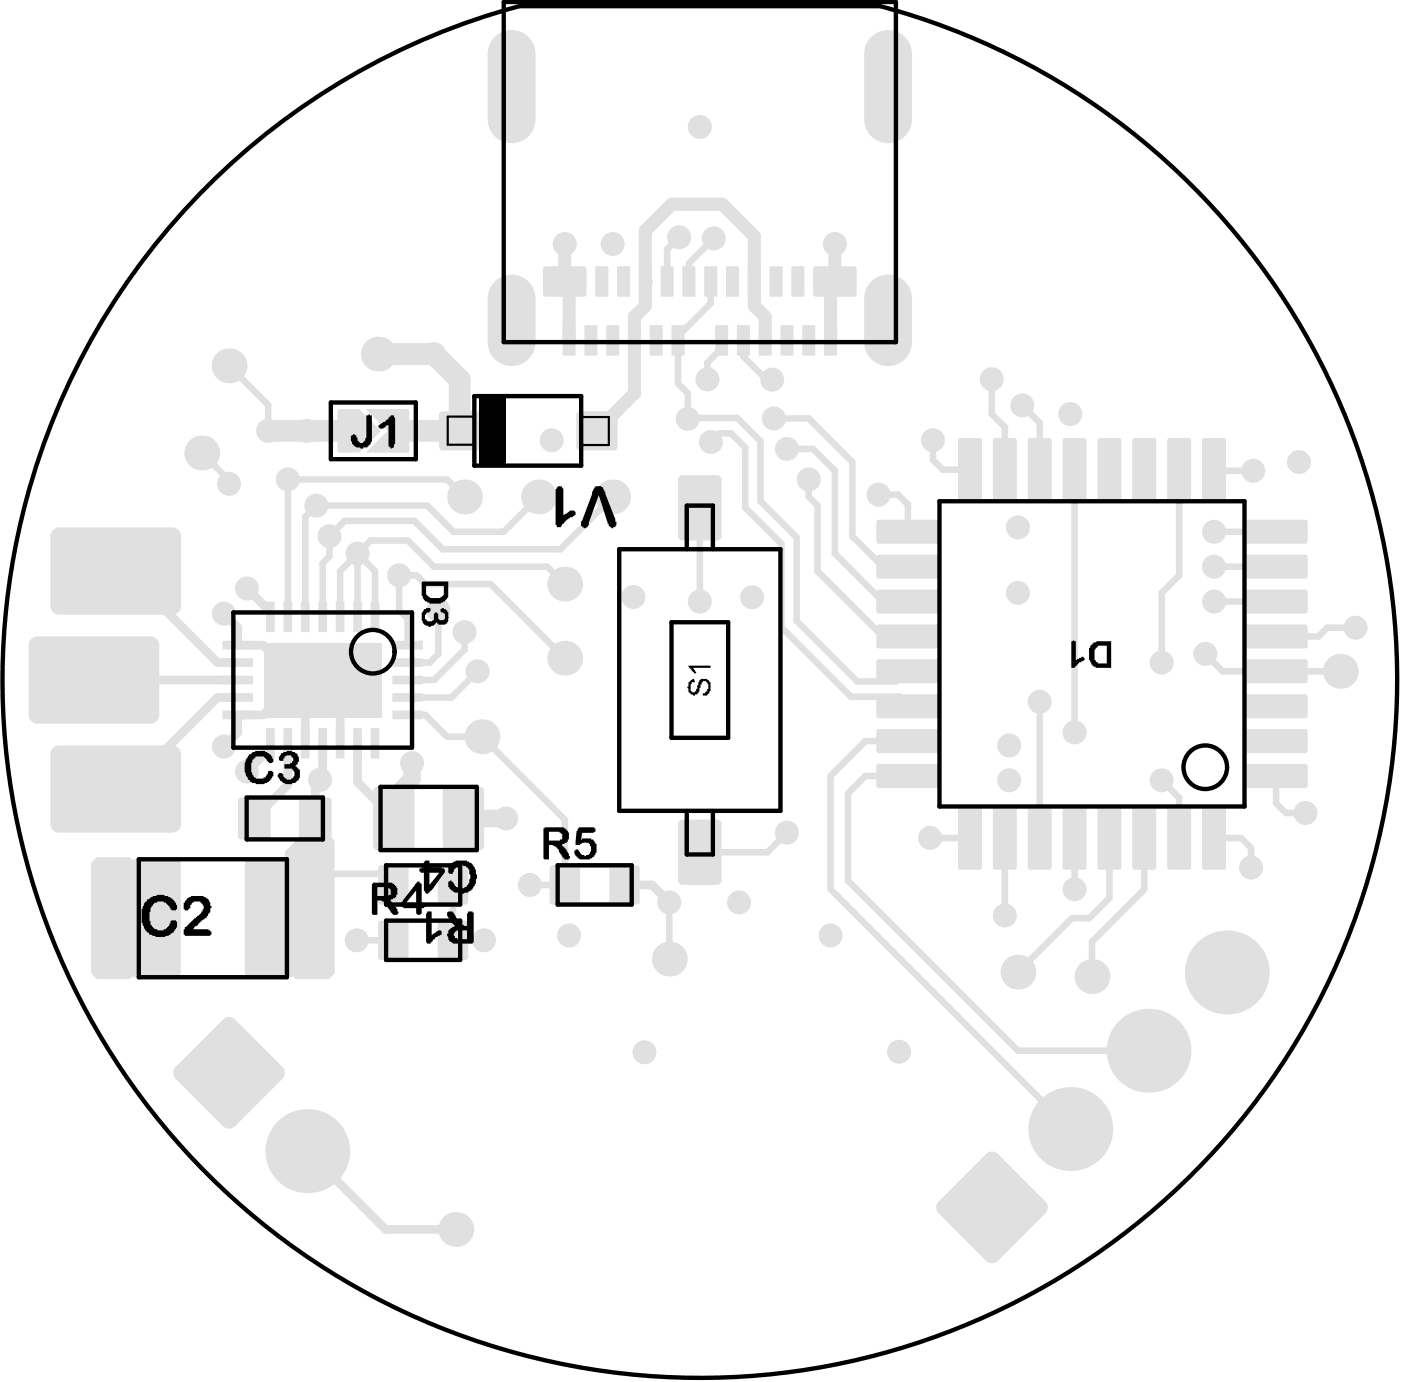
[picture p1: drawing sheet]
<svg xmlns="http://www.w3.org/2000/svg" width="107mm" height="105mm" viewBox="0 0 107 105" stroke-linecap="round" stroke-linejoin="round" font-family="sans-serif">
<circle cx="53.4" cy="51.9" r="53.2" fill="none" stroke="#000" stroke-width=".33"/>
<g fill="#e0e0e0">
<path d="M23 63.7h2.1l.4 .5v10.1l-.4 .4h-2.5l-.9-.8v-8.9z"/>
<path d="M7.4 65.4h2.5l.9 .9v7.6l-.9 .8h-2.5l-.4-.5v-8.3z"/>
</g>
<g fill="none" stroke="#e0e0e0" stroke-width=".5">
<path d="M51.8 18.1l-.9 .9v2.5M54.5 18.2l-1.9 1.9v1.4M15.4 34.6l2.1 2.1v.2M17.5 27.9l3 3v2M35.4 37.9l-1.3-1.3h-12.1v10.5M41.1 37.9l-2.7 2.7h-3.8l-2-2h-8.5l-.8 .8v7.7M46.7 37.9l-3.9 4h-9l-2.2-2.1h-5.3l-1.2 1.1v1.6l-.5 .5v4.1M53.4 38.8v7.1M54.2 21.5v1.7l-2.5 2.4v3.7l.8 .7v2v-.1h3.8l1.7 1.8v4.6l2.8 2.7v6.4l4.6 4.6h3l.9-.9M54.2 33.7l.7-.6h.9l1.1 1.1v4.5l2.7 2.8v6.4l5.3 5.3h3.8l.6 .6M55.1 26v.6l-1.1 1.1v1.3M56.7 26v1.2l1.8 1.8h.4"/>
<path d="M59 31.9h2.7l3.3 3.4v5.6l2.4 2.4h1.9M60 34.3h2l1.7 1.6v6.4l3.7 3.6h1.9M61.7 36.6v1.3l.7 .7v5l5 5h1.9M67 37.8h1.5l.8 .7v2.1M71.2 33.6v1.5l.7 .7h2.1M75.7 28.9v2.7l1 1v3.2M78 30.9l1.3 1.4v3.5M82 35.8v20.1M90 35.8v8.1l-1.4 1.3v5.4M92.6 35.8l.1 .1h2.9M24.6 59.3l-.2 .2M27.3 47.1v-4.8l1.3 1.3v3.5"/>
<path d="M31.1 49.2v-2l-.6-.6v-2.7h1.3l.7 .7h4.9l5.7 5.6M31.1 54.6h1.4l1.6 1.6h2.7l6.3 6.4v4.9h-2.7M33.4 46.6v3.3l-.6 .7h-1.7M35.4 48.2v1.4l-2.3 2.3h-2M36.4 51.2l-2 2h-3.3M43.1 44.6l-1.3-1.3h-8.7l-2-2h-2.8l-2.3 2.3v3.5M69.3 59.2h-3.3l-1.3 1.4v6.6l13 13h9.9M69.3 56.6h-3.3l-2.6 2.6v8.7l18.3 18.3M79.3 53.6v10.4M88.6 59.6l1.4 1.3v3.1M92 49.9l1.3 1.3h9M92.6 43.3h4.8"/>
<path d="M92.6 40.6h4.8M92.6 45.9h4.8M97.4 59.2v2.1l.7 .8h1.5M103.4 47.9h-2.1l-.7 .7h-3.2M24.3 66.7h4.9l.8 .8M27.2 71.8h2.8M34.6 67.5v4.3h2.3M51.1 68.9v4.3M60 63.6l-1.5 1.4h-5.1M71 63.9v.1M71 64h3M76.7 64v5.9"/>
<path d="M82 64v3.9M84.6 64v4.5l-1.5 1.6h-1.3l-4.1 4.1M87.3 64v3.9l-4 4v2.6M92.6 64h2.1l.8 .7v1.5"/>
</g>
<path d="M18.1 49.2h2l2.6 2.7M22.7 51.9l-2.6 2.7h-2M22.7 51.9h1.9M24.4 59.5l-.3 .4M24.6 56.7v2.6M24.6 51.9l1.4 1.3v3.5M24.6 51.9l-1.3 1.3v3.5M47.7 67.5h2l1.4 1.4M23.4 87.9l6 5.9h5.4" fill="none" stroke="#e0e0e0" stroke-width=".67"/>
<path d="M43.1 18.6v2.9l.3 .3v4.2M63.7 18.6v2.9l-.3 .3v4.2M49.2 21.5v-3.9l2.1-2h3.8l2.5 2.4v3.5" fill="none" stroke="#e0e0e0" stroke-width="1"/>
<path d="M28.9 27h4.2l2 2v3.9" fill="none" stroke="#e0e0e0" stroke-width="1.7"/>
<circle cx="49.2" cy="21.5" r=".5" fill="#e0e0e0"/>
<path d="M49.2 21.5v1.8l-.8 .9v5.8l-2.9 2.9M57.6 21.5v1.8l.8 .9v1.8" fill="none" stroke="#e0e0e0" stroke-width="1"/>
<path d="M20.5 32.9h6.9M30.9 32.9h4.2" fill="none" stroke="#e0e0e0" stroke-width="1.7"/>
<path d="M31.4 58.2v1.2l-1.4 1.4v1.7M35.4 62.5h3.2" fill="none" stroke="#e0e0e0" stroke-width="1.3"/>
<path d="M18.8 44.9l1.8 1.8v.4M20.6 56.7v.4l-1.8 1.8M22 56.7v3.2l-2.6 2.6M24.1 59.9v2.6M24.4 59.5h.1M27.3 56.7v3l2.7 2.8" fill="none" stroke="#e0e0e0" stroke-width=".67"/>
<circle cx="7.2" cy="51.9" r=".33" fill="#e0e0e0"/>
<path d="M7.2 51.9h10.9M8.8 43.6h.8l7 7h1.5M17.1 46.8l1 1.1v1.3M18.1 53.2h-1.5l-7 7h-.8M18.1 54.6v1.3l-1 1.1" fill="none" stroke="#e0e0e0" stroke-width=".67"/>
<g fill="#e0e0e0">
<path d="M21.5 81.4a.64 .64 0 0 1 0 .9l-.4-.4z"/>
<path d="M17 77.8a.64 .64 0 0 1 .9 0l-.4 .5z"/>
<path d="M13.4 81.4l.5 .5-.5 .4a.64 .64 0 0 1 0-.9z"/>
<path d="M17.5 85.5l.4 .5a.64 .64 0 0 1-.9 0z"/>
<circle cx="103.4" cy="47.9" r=".92"/>
<circle cx="92" cy="49.9" r=".92"/>
<circle cx="75.7" cy="28.9" r=".92"/>
<circle cx="78" cy="30.9" r=".91"/>
<circle cx="30.5" cy="43.9" r=".91"/>
<circle cx="81.7" cy="31.6" r=".91"/>
<circle cx="77.7" cy="40.3" r=".92"/>
<circle cx="77.7" cy="45.2" r=".92"/>
<circle cx="88.6" cy="50.6" r=".92"/>
<circle cx="24.1" cy="38.6" r=".92"/>
<circle cx="25.1" cy="40.9" r=".91"/>
<circle cx="22" cy="36.6" r=".92"/>
<circle cx="53.4" cy="45.9" r=".92"/>
<circle cx="57.4" cy="45.6" r=".92"/>
<circle cx="56.4" cy="68.9" r=".92"/>
<circle cx="60" cy="63.6" r=".92"/>
<circle cx="77" cy="56.9" r=".92"/>
<circle cx="51.1" cy="68.9" r=".91"/>
<circle cx="88.6" cy="59.6" r=".92"/>
<circle cx="76.7" cy="69.9" r=".92"/>
<circle cx="82" cy="67.9" r=".92"/>
<circle cx="71" cy="63.9" r=".92"/>
<circle cx="82" cy="55.9" r=".92"/>
<circle cx="79.3" cy="53.6" r=".92"/>
<circle cx="48.3" cy="45.6" r=".91"/>
<circle cx="36.4" cy="51.2" r=".92"/>
<circle cx="35.4" cy="48.2" r=".92"/>
<circle cx="33.4" cy="46.6" r=".91"/>
<circle cx="95.6" cy="35.9" r=".91"/>
<circle cx="36.9" cy="71.8" r=".91"/>
<circle cx="61.7" cy="36.6" r=".92"/>
<circle cx="60" cy="34.3" r=".91"/>
<circle cx="59" cy="31.9" r=".91"/>
<circle cx="40.4" cy="67.5" r=".91"/>
<circle cx="27.3" cy="42.3" r=".92"/>
<circle cx="42.1" cy="33.6" r=".92"/>
<circle cx="46.7" cy="18.6" r=".91"/>
<circle cx="95.4" cy="66.2" r=".92"/>
<circle cx="99.6" cy="62.1" r=".92"/>
<circle cx="92.6" cy="40.6" r=".92"/>
<circle cx="92.6" cy="43.3" r=".92"/>
<circle cx="92.6" cy="45.9" r=".92"/>
<circle cx="71.2" cy="33.6" r=".91"/>
<circle cx="67" cy="37.8" r=".92"/>
<circle cx="99.1" cy="35.3" r=".91"/>
<circle cx="17.5" cy="36.9" r=".92"/>
<circle cx="54" cy="29" r=".92"/>
<circle cx="52.5" cy="32" r=".91"/>
<circle cx="54.2" cy="33.7" r=".91"/>
<circle cx="54.5" cy="18.2" r=".91"/>
<circle cx="53.4" cy="9.7" r=".91"/>
<circle cx="58.9" cy="29" r=".92"/>
<circle cx="51.8" cy="18.1" r=".91"/>
<circle cx="68.6" cy="80.3" r=".91"/>
<circle cx="49.2" cy="80.3" r=".91"/>
<circle cx="63.4" cy="71.4" r=".91"/>
<circle cx="43.4" cy="71.4" r=".91"/>
<circle cx="33.1" cy="27" r=".91"/>
<circle cx="27.2" cy="71.8" r=".91"/>
<circle cx="77" cy="59.6" r=".91"/>
<circle cx="24.3" cy="73.5" r=".91"/>
<circle cx="24.3" cy="70.1" r=".91"/>
<circle cx="24.3" cy="66.7" r=".91"/>
<circle cx="8.2" cy="73.5" r=".91"/>
<circle cx="8.2" cy="70.1" r=".91"/>
<circle cx="8.2" cy="66.7" r=".91"/>
<circle cx="63.7" cy="18.6" r=".91"/>
<circle cx="43.1" cy="18.6" r=".92"/>
<circle cx="38.6" cy="62.5" r=".91"/>
<circle cx="31.4" cy="58.2" r=".91"/>
<circle cx="20.5" cy="32.9" r=".91"/>
<circle cx="23.4" cy="32.9" r=".91"/>
<circle cx="18.8" cy="44.9" r=".91"/>
<circle cx="18.8" cy="58.9" r=".92"/>
<circle cx="24.4" cy="59.5" r=".91"/>
<circle cx="17.1" cy="57" r=".91"/>
<circle cx="17.1" cy="46.8" r=".91"/>
<circle cx="23.4" cy="87.9" r="3.2"/>
<circle cx="93.6" cy="74.2" r="3.2"/>
</g>
<path d="M17 77.8h.9l3.6 3.6v.9l-3.6 3.7h-.9l-3.6-3.7v-.9z" fill-rule="evenodd" fill="#e0e0e0"/>
<path d="M39 4.1v5M67.8 4.1v5M39 22.8v3.3M67.8 22.8v3.3" fill="none" stroke="#e0e0e0" stroke-width="3.7"/>
<g fill="#e0e0e0">
<path d="M75.2 88.1a.64 .64 0 0 1 .9 0l-.4 .4z"/>
<path d="M71.6 91.7l.5 .5-.5 .4a.64 .64 0 0 1 0-.9z"/>
<path d="M75.7 95.8l.4 .4a.64 .64 0 0 1-.9 0z"/>
<path d="M79.8 91.7a.64 .64 0 0 1 0 .9l-.5-.4z"/>
<path d="M51.9 36.3h.2v.3h-.4z"/>
<path d="M51.7 40.9h.4v.4l-.2-.1z"/>
<path d="M54.7 40.9h.4a.33 .33 0 0 1-.4 .4z"/>
<path d="M54.7 36.3l.3 .1 .1 .2h-.4z"/>
<path d="M51.9 62.6h.2v.3h-.4z"/>
<path d="M51.7 67.2h.4v.3a.33 .33 0 0 1-.4-.3z"/>
<path d="M54.7 67.2h.4a.33 .33 0 0 1-.4 .3z"/>
<path d="M54.7 62.6h.2l.2 .3h-.4z"/>
<path d="M99.6 60h.2l-.2 .1z"/>
<path d="M99.6 58.3l.2 .2h-.2z"/>
<path d="M95 58.4l.1-.1v.2h-.1z"/>
<path d="M95 60h.1v.1z"/>
<path d="M99.6 57.3h.2l-.2 .2z"/>
<path d="M99.6 55.6l.2 .2h-.2z"/>
<path d="M95 55.7l.1-.1v.2h-.1z"/>
<path d="M95 57.3h.1v.2z"/>
<path d="M99.6 54.6h.2l-.2 .2z"/>
<path d="M99.6 53l.2 .2h-.2z"/>
<path d="M95 53h.1v.2h-.1z"/>
<path d="M95 54.6h.1v.2z"/>
<path d="M99.6 52h.2l-.2 .2z"/>
<path d="M99.6 50.3l.2 .2h-.2z"/>
<path d="M95 50.4l.1-.1v.2h-.1z"/>
<path d="M95 52h.1v.2z"/>
<path d="M99.6 49.3h.2l-.2 .2z"/>
<path d="M99.6 47.7l.2 .1h-.2z"/>
<path d="M95 47.7h.1v.1h-.1z"/>
<path d="M95 49.3h.1v.2z"/>
<path d="M99.6 46.6h.2l-.2 .2z"/>
<path d="M99.6 45l.2 .2h-.2z"/>
<path d="M95 45.1l.1-.1v.2h-.1z"/>
<path d="M95 46.6h.1v.2z"/>
<path d="M99.6 44h.2l-.2 .2z"/>
<path d="M99.6 42.3l.2 .2h-.2z"/>
<path d="M95 42.4l.1-.1v.2h-.1z"/>
<path d="M95 44h.1v.2z"/>
<path d="M99.6 41.3h.2l-.2 .2z"/>
<path d="M99.6 39.7l.2 .2h-.2z"/>
<path d="M95 39.7h.1v.2h-.1z"/>
<path d="M95 41.3h.1v.2z"/>
<path d="M91.7 38.1h.2v.2z"/>
<path d="M93.4 38.1h.1l-.1 .2z"/>
<path d="M93.4 33.4l.1 .2h-.1z"/>
<path d="M91.8 33.5l.1-.1v.2h-.2z"/>
<path d="M89.1 38.1h.1v.2z"/>
<path d="M90.7 38.1h.2l-.2 .2z"/>
<path d="M90.7 33.4l.2 .2h-.2z"/>
<path d="M89.1 33.5l.1-.1v.2h-.1z"/>
<path d="M86.4 38.1h.2v.2z"/>
<path d="M88 38.1h.2l-.2 .2z"/>
<path d="M88 33.4l.2 .2h-.2z"/>
<path d="M86.4 33.5l.2-.1v.2h-.2z"/>
<path d="M83.7 38.1h.2v.2z"/>
<path d="M85.4 38.1h.2l-.2 .2z"/>
<path d="M85.4 33.4l.2 .2h-.2z"/>
<path d="M83.8 33.5l.1-.1v.2h-.2z"/>
<path d="M81.1 38.1h.2v.2z"/>
<path d="M82.7 38.1h.2l-.2 .2z"/>
<path d="M82.7 33.4l.2 .2h-.2z"/>
<path d="M81.1 33.5l.2-.1v.2h-.2z"/>
<path d="M78.4 38.1h.2v.2z"/>
<path d="M80.1 38.1h.1l-.1 .2z"/>
<path d="M80.1 33.4l.1 .2h-.1z"/>
<path d="M78.5 33.5l.1-.1v.2h-.2z"/>
<path d="M75.8 38.1h.1v.2z"/>
<path d="M77.4 38.1h.2l-.2 .2z"/>
<path d="M77.4 33.4l.2 .2h-.2z"/>
<path d="M75.8 33.5l.1-.1v.2h-.1z"/>
<path d="M73.1 38.1h.2v.2z"/>
<path d="M74.7 38.1h.2l-.2 .2z"/>
<path d="M74.7 33.4l.2 .2h-.2z"/>
<path d="M73.1 33.5l.2-.1v.2h-.2z"/>
<path d="M71.5 41.3h.2l-.2 .2z"/>
<path d="M71.5 39.7l.2 .2h-.2z"/>
<path d="M66.9 39.7h.1v.2h-.1z"/>
<path d="M66.9 41.3h.1v.2z"/>
<path d="M71.5 44h.2l-.2 .2z"/>
<path d="M71.5 42.3l.2 .2h-.2z"/>
<path d="M66.9 42.4l.1-.1v.2h-.1z"/>
<path d="M66.9 44h.1v.2z"/>
<path d="M71.5 46.6h.2l-.2 .2z"/>
<path d="M71.5 45l.2 .2h-.2z"/>
<path d="M66.9 45.1l.1-.1v.2h-.1z"/>
<path d="M66.9 46.6h.1v.2z"/>
<path d="M71.5 49.3h.2l-.2 .2z"/>
<path d="M71.5 47.7l.2 .1h-.2z"/>
<path d="M66.9 47.7h.1v.1h-.1z"/>
<path d="M66.9 49.3h.1v.2z"/>
<path d="M71.5 52h.2l-.2 .2z"/>
<path d="M71.5 50.3l.2 .2h-.2z"/>
<path d="M66.9 50.4l.1-.1v.2h-.1z"/>
<path d="M66.9 52h.1v.2z"/>
<path d="M71.5 54.6h.2l-.2 .2z"/>
<path d="M71.5 53l.2 .2h-.2z"/>
<path d="M66.9 53h.1v.2h-.1z"/>
<path d="M66.9 54.6h.1v.2z"/>
<path d="M71.5 57.3h.2l-.2 .2z"/>
<path d="M71.5 55.6l.2 .2h-.2z"/>
<path d="M66.9 55.7l.1-.1v.2h-.1z"/>
<path d="M66.9 57.3h.1v.2z"/>
<path d="M71.5 60h.2l-.2 .1z"/>
<path d="M71.5 58.3l.2 .2h-.2z"/>
<path d="M66.9 58.4l.1-.1v.2h-.1z"/>
<path d="M66.9 60h.1v.1z"/>
<path d="M73.1 66.2h.2v.2z"/>
<path d="M74.7 66.2h.2l-.2 .2z"/>
<path d="M74.7 61.6l.2 .1h-.2z"/>
<path d="M73.1 61.6h.2v.1h-.2z"/>
<path d="M75.8 66.2h.1v.2z"/>
<path d="M77.4 66.2h.2l-.2 .2z"/>
<path d="M77.4 61.6l.2 .1h-.2z"/>
<path d="M75.8 61.6h.1v.1h-.1z"/>
<path d="M78.4 66.2h.2v.2z"/>
<path d="M80.1 66.2h.1l-.1 .2z"/>
<path d="M80.1 61.6l.1 .1h-.1z"/>
<path d="M78.5 61.6h.1v.1h-.2z"/>
<path d="M81.1 66.2h.2v.2z"/>
<path d="M82.7 66.2h.2l-.2 .2z"/>
<path d="M82.7 61.6l.2 .1h-.2z"/>
<path d="M81.1 61.6h.2v.1h-.2z"/>
<path d="M83.7 66.2h.2v.2z"/>
<path d="M85.4 66.2h.2l-.2 .2z"/>
<path d="M85.4 61.6l.2 .1h-.2z"/>
<path d="M83.8 61.6h.1v.1h-.2z"/>
<path d="M86.4 66.2h.2v.2z"/>
<path d="M88 66.2h.2l-.2 .2z"/>
<path d="M88 61.6l.2 .1h-.2z"/>
<path d="M86.4 61.6h.2v.1h-.2z"/>
<path d="M89.1 66.2h.1v.2z"/>
<path d="M90.7 66.2h.2l-.2 .2z"/>
<path d="M90.7 61.6l.2 .1h-.2z"/>
<path d="M89.1 61.6h.1v.1h-.1z"/>
<path d="M91.7 66.2h.2v.2z"/>
<path d="M93.4 66.2h.1l-.1 .2z"/>
<path d="M93.4 61.6l.1 .1h-.1z"/>
<path d="M91.8 61.6h.1v.1h-.2z"/>
<path d="M33.4 68.8h.2v.2h-.1z"/>
<path d="M35.5 68.8h.2v.2h-.2z"/>
<path d="M35.5 66l.2 .1v.2h-.2z"/>
<path d="M33.5 66.1l.1-.1v.3h-.2z"/>
<path d="M28.8 68.8h.3v.2h-.2z"/>
<path d="M30.9 68.8h.3l-.1 .2h-.2z"/>
<path d="M30.9 66l.2 .1 .1 .2h-.3z"/>
<path d="M28.9 66.1l.2-.1v.3h-.3z"/>
<path d="M30.9 70.3h.2l.1 .2h-.3z"/>
<path d="M28.9 70.3h.2v.2h-.3z"/>
<path d="M28.8 73h.3v.3l-.2-.1z"/>
<path d="M30.9 73h.3l-.1 .2-.2 .1z"/>
<path d="M35.5 70.3h.2v.2h-.2z"/>
<path d="M33.5 70.3h.1v.2h-.2z"/>
<path d="M33.4 73h.2v.3l-.1-.1z"/>
<path d="M35.5 73h.2v.2l-.2 .1z"/>
<path d="M62.9 27h.1v.1z"/>
<path d="M63.8 27h.1l-.1 .1z"/>
<path d="M63.8 24.8l.1 .1h-.1z"/>
<path d="M62.9 24.8h.1v.1h-.1z"/>
<path d="M61.2 27h.1v.1z"/>
<path d="M62.1 27h.1l-.1 .1z"/>
<path d="M62.1 24.8l.1 .1h-.1z"/>
<path d="M61.2 24.8h.1v.1h-.1z"/>
<path d="M59.5 27h.1v.1z"/>
<path d="M60.4 27h.1l-.1 .1z"/>
<path d="M60.4 24.8l.1 .1h-.1z"/>
<path d="M59.6 24.8v.1h-.1z"/>
<path d="M57.9 27h.1v.1z"/>
<path d="M58.8 27h.1l-.1 .1z"/>
<path d="M58.8 24.8l.1 .1h-.1z"/>
<path d="M57.9 24.8h.1v.1h-.1z"/>
<path d="M56.2 27h.1v.1z"/>
<path d="M57.1 27h.1l-.1 .1z"/>
<path d="M57.1 24.8l.1 .1h-.1z"/>
<path d="M56.2 24.8h.1v.1h-.1z"/>
<path d="M54.6 27h.1v.1z"/>
<path d="M55.5 27h.1l-.1 .1z"/>
<path d="M55.5 24.8l.1 .1h-.1z"/>
<path d="M54.6 24.8h.1v.1h-.1z"/>
<path d="M51.2 27h.1v.1z"/>
<path d="M52.1 27h.1l-.1 .1z"/>
<path d="M52.1 24.8l.1 .1h-.1z"/>
<path d="M51.3 24.8v.1h-.1z"/>
<path d="M49.6 27h.1v.1z"/>
<path d="M50.5 27h.1l-.1 .1z"/>
<path d="M50.5 24.8l.1 .1h-.1z"/>
<path d="M49.6 24.8h.1v.1h-.1z"/>
<path d="M47.9 27h.1v.1z"/>
<path d="M48.8 27h.1l-.1 .1z"/>
<path d="M48.8 24.8l.1 .1h-.1z"/>
<path d="M47.9 24.8h.1v.1h-.1z"/>
<path d="M46.2 27h.1v.1z"/>
<path d="M47.1 27h.1l-.1 .1z"/>
<path d="M47.1 24.8l.1 .1h-.1z"/>
<path d="M46.3 24.8v.1h-.1z"/>
<path d="M44.6 27h.1v.1z"/>
<path d="M45.5 27h.1l-.1 .1z"/>
<path d="M45.5 24.8l.1 .1h-.1z"/>
<path d="M44.6 24.8h.1v.1h-.1z"/>
<path d="M42.9 27h.1v.1z"/>
<path d="M43.8 27h.1l-.1 .1z"/>
<path d="M43.8 24.8l.1 .1h-.1z"/>
<path d="M43 24.8v.1h-.1z"/>
<path d="M41.4 22.4h.3v.3l-.2-.1z"/>
<path d="M44.5 22.4h.3l-.1 .2-.2 .1z"/>
<path d="M44.5 20.3l.2 .1 .1 .2h-.3z"/>
<path d="M41.5 20.4l.2-.1v.3h-.3z"/>
<path d="M45.4 22.6h.1v.1z"/>
<path d="M46.3 22.6h.1l-.1 .1z"/>
<path d="M46.3 20.3l.1 .1h-.1z"/>
<path d="M45.4 20.4l.1-.1v.1h-.1z"/>
<path d="M47.1 22.6h.1v.1z"/>
<path d="M48 22.6h.1l-.1 .1z"/>
<path d="M48 20.3l.1 .1h-.1z"/>
<path d="M47.1 20.4l.1-.1v.1h-.1z"/>
<path d="M48.7 22.6h.1v.1z"/>
<path d="M49.6 22.6h.1l-.1 .1z"/>
<path d="M49.6 20.3l.1 .1h-.1z"/>
<path d="M48.8 20.4v-.1v.1h-.1z"/>
<path d="M50.4 22.6h.1v.1z"/>
<path d="M51.3 22.6h.1l-.1 .1z"/>
<path d="M51.3 20.3l.1 .1h-.1z"/>
<path d="M50.4 20.4l.1-.1v.1h-.1z"/>
<path d="M52.1 22.6h.1v.1z"/>
<path d="M53 22.6h.1l-.1 .1z"/>
<path d="M53 20.3l.1 .1h-.1z"/>
<path d="M52.1 20.4l.1-.1v.1h-.1z"/>
<path d="M53.7 22.6h.1v.1z"/>
<path d="M54.6 22.6h.1l-.1 .1z"/>
<path d="M54.6 20.3l.1 .1h-.1z"/>
<path d="M53.8 20.4v-.1v.1h-.1z"/>
<path d="M55.4 22.6h.1v.1z"/>
<path d="M56.3 22.6h.1l-.1 .1z"/>
<path d="M56.3 20.3l.1 .1h-.1z"/>
<path d="M55.4 20.4l.1-.1v.1h-.1z"/>
<path d="M57.1 22.6h.1v.1z"/>
<path d="M57.9 22.6h.1l-.1 .1z"/>
<path d="M57.9 20.3l.1 .1h-.1z"/>
<path d="M57.1 20.4l.1-.1v.1h-.1z"/>
<path d="M58.7 22.6h.1v.1z"/>
<path d="M59.6 22.6h.1l-.1 .1z"/>
<path d="M59.6 20.3l.1 .1h-.1z"/>
<path d="M58.7 20.4l.1-.1v.1h-.1z"/>
<path d="M60.4 22.6h.1v.1z"/>
<path d="M61.3 22.6h.1l-.1 .1z"/>
<path d="M61.3 20.3l.1 .1h-.1z"/>
<path d="M60.4 20.4l.1-.1v.1h-.1z"/>
<path d="M62 22.4h.3v.3l-.2-.1z"/>
<path d="M65.1 22.4h.3l-.1 .2-.2 .1z"/>
<path d="M65.1 20.3l.2 .1 .1 .2h-.3z"/>
<path d="M62.1 20.4l.2-.1v.3h-.3z"/>
<path d="M4 40.5l.5-.2v.6h-.7z"/>
<path d="M3.8 46.2h.7v.7a.67 .67 0 0 1-.7-.7z"/>
<path d="M13.2 46.2h.6a.67 .67 0 0 1-.6 .7z"/>
<path d="M13.2 40.3a.66 .66 0 0 1 .6 .6h-.6z"/>
<path d="M2.4 48.8l.4-.2v.6h-.6z"/>
<path d="M2.2 54.6h.6v.6a.66 .66 0 0 1-.6-.6z"/>
<path d="M11.5 54.6h.7a.66 .66 0 0 1-.7 .6z"/>
<path d="M11.5 48.6a.67 .67 0 0 1 .7 .6h-.7z"/>
<path d="M4 57.1l.5-.2v.7h-.7z"/>
<path d="M3.8 62.9h.7v.7a.66 .66 0 0 1-.7-.7z"/>
<path d="M13.2 62.9h.6a.67 .67 0 0 1-.6 .7z"/>
<path d="M13.2 56.9a.66 .66 0 0 1 .6 .7h-.6z"/>
<path d="M28.9 45.9v.1z"/>
<path d="M28.3 45.9v.1z"/>
<path d="M27.5 45.9l.1 .1z"/>
<path d="M27 45.9v.1z"/>
<path d="M26.9 48.2h.1z"/>
<path d="M27.5 48.2h.1h-.1z"/>
<path d="M26.2 45.9l.1 .1z"/>
<path d="M25.6 45.9l.1 .1z"/>
<path d="M25.6 48.2h.1z"/>
<path d="M26.2 48.2h.1h-.1z"/>
<path d="M24.9 45.9l.1 .1z"/>
<path d="M24.3 45.9l.1 .1z"/>
<path d="M24.3 48.2h.1z"/>
<path d="M24.9 48.2h.1h-.1z"/>
<path d="M23.6 45.9v.1z"/>
<path d="M23 45.9v.1z"/>
<path d="M22.2 45.9l.1 .1z"/>
<path d="M21.6 45.9l.1 .1z"/>
<path d="M21.6 48.2h.1z"/>
<path d="M22.2 48.2h.1h-.1z"/>
<path d="M20.9 45.9l.1 .1z"/>
<path d="M20.3 45.9l.1 .1z"/>
<path d="M20.3 48.2h.1z"/>
<path d="M20.9 48.2h.1h-.1z"/>
<path d="M19.2 49.5h.1l-.1 .1z"/>
<path d="M19.2 48.9l.1 .1z"/>
<path d="M17 48.9v.1z"/>
<path d="M17 49.5v.1z"/>
<path d="M19.2 50.8h.1l-.1 .1z"/>
<path d="M19.2 50.2l.1 .1z"/>
<path d="M17 50.8v.1z"/>
<path d="M19.2 52.2h.1h-.1z"/>
<path d="M19.2 51.6h.1z"/>
<path d="M19.2 53.5h.1l-.1 .1z"/>
<path d="M19.2 52.9l.1 .1z"/>
<path d="M17 52.9v.1z"/>
<path d="M17 53.5v.1z"/>
<path d="M19.2 54.8h.1l-.1 .1z"/>
<path d="M19.2 54.2l.1 .1z"/>
<path d="M17 54.8v.1z"/>
<path d="M20.9 55.6h.1z"/>
<path d="M20.3 55.6h.1z"/>
<path d="M20.3 57.8l.1 .1z"/>
<path d="M20.9 57.8h.1l-.1 .1z"/>
<path d="M22.2 55.6h.1z"/>
<path d="M21.6 55.6h.1z"/>
<path d="M21.6 57.8l.1 .1z"/>
<path d="M22.2 57.8h.1l-.1 .1z"/>
<path d="M23 57.8v.1z"/>
<path d="M23.6 57.8v.1z"/>
<path d="M24.9 55.6h.1z"/>
<path d="M24.3 55.6h.1z"/>
<path d="M24.3 57.8l.1 .1z"/>
<path d="M24.9 57.8h.1l-.1 .1z"/>
<path d="M26.2 55.6h.1z"/>
<path d="M25.6 55.6h.1z"/>
<path d="M25.6 57.8l.1 .1z"/>
<path d="M26.2 57.8h.1l-.1 .1z"/>
<path d="M27.5 55.6h.1z"/>
<path d="M26.9 57.8l.1 .1z"/>
<path d="M27.5 57.8h.1l-.1 .1z"/>
<path d="M28.3 57.8v.1z"/>
<path d="M28.9 57.8v.1z"/>
<path d="M32.2 54.8h.1l-.1 .1z"/>
<path d="M32.2 54.2l.1 .1z"/>
<path d="M29.9 54.8l.1 .1z"/>
<path d="M32.2 53.5h.1l-.1 .1z"/>
<path d="M32.2 52.9l.1 .1z"/>
<path d="M30 52.9v.1z"/>
<path d="M29.9 53.5l.1 .1z"/>
<path d="M32.2 52.2h.1h-.1z"/>
<path d="M32.2 51.6h.1z"/>
<path d="M29.9 52.2h.1z"/>
<path d="M32.2 50.8h.1l-.1 .1z"/>
<path d="M32.2 50.2l.1 .1z"/>
<path d="M29.9 50.8l.1 .1z"/>
<path d="M32.2 49.5h.1l-.1 .1z"/>
<path d="M32.2 48.9l.1 .1z"/>
<path d="M30 48.9v.1z"/>
<path d="M29.9 49.5l.1 .1z"/>
<path d="M25.8 31.3l1.6-.1 1.7 1.7-1.7 1.6h-1.6z"/>
<path d="M27.9 31.2l3.3 .1v3.2h-3.3l1.7-1.6z"/>
<path d="M44 66l.2 .1 .1 .2h-.3z"/>
<path d="M42 66.1l.2-.1v.3h-.3z"/>
<path d="M41.9 68.8h.3v.2h-.2z"/>
<path d="M44 68.8h.3l-.1 .2h-.2z"/>
<path d="M48.6 66l.1 .1 .1 .2h-.2z"/>
<path d="M46.6 66.1l.1-.1v.3h-.2z"/>
<path d="M46.5 68.8h.2v.2h-.1z"/>
<path d="M48.6 68.8h.2l-.1 .2h-.1z"/>
<path d="M13.4 65.6l.3 .2 .1 .2h-.4z"/>
<path d="M10.1 65.6h.2v.4h-.4z"/>
<path d="M9.9 74.2h.4v.4a.39 .39 0 0 1-.4-.4z"/>
<path d="M13.4 74.2h.4l-.1 .2-.3 .2z"/>
<path d="M22.2 65.6h.2l.2 .4h-.4z"/>
<path d="M18.9 65.6h.2v.4h-.4z"/>
<path d="M18.7 74.2h.4v.4a.39 .39 0 0 1-.4-.4z"/>
<path d="M22.2 74.2h.4l-.2 .3-.2 .1z"/>
<path d="M20.4 60.9h.2v.2h-.2z"/>
<path d="M18.2 60.9h.2v.2h-.2z"/>
<path d="M18.2 63.8h.2v.3l-.2-.1z"/>
<path d="M20.4 63.8h.2v.2l-.2 .1z"/>
<path d="M25.1 60.9h.1l.1 .2h-.2z"/>
<path d="M22.9 60.9h.2v.2h-.3z"/>
<path d="M22.8 63.8h.3v.3l-.2-.1z"/>
<path d="M25.1 63.8h.2l-.1 .2-.1 .1z"/>
<path d="M36.6 60.1l.3 .1v.2h-.3z"/>
<path d="M33.9 60.1h.2v.3h-.3z"/>
<path d="M33.8 64.6h.3v.3l-.2-.1z"/>
<path d="M36.6 64.6h.3l-.1 .2-.2 .1z"/>
<path d="M31.3 60.1l.3 .1v.2h-.3z"/>
<path d="M28.6 60.1h.2v.3h-.3z"/>
<path d="M28.5 64.6h.3v.3l-.2-.1z"/>
<path d="M31.3 64.6h.3l-.1 .2-.2 .1z"/>
<path d="M44.1 31.4h.2v.3h-.3z"/>
<path d="M44 34.1h.3v.3l-.2-.1z"/>
<path d="M46.8 34.1h.3l-.1 .2-.2 .1z"/>
<path d="M46.8 31.4l.3 .1v.2h-.3z"/>
<path d="M33.6 31.4h.2v.3h-.3z"/>
<path d="M33.5 34.1h.3v.3l-.3-.2z"/>
<path d="M36.4 34.1h.2v.1l-.2 .2z"/>
<path d="M36.4 31.4l.2 .1v.2h-.2z"/>
<circle cx="87.6" cy="80.2" r="3.2"/>
<circle cx="81.7" cy="86.2" r="3.2"/>
<circle cx="34.8" cy="93.8" r="1.33"/>
<circle cx="15.4" cy="34.6" r="1.33"/>
<circle cx="83.3" cy="74.5" r="1.33"/>
<circle cx="51.1" cy="73.2" r="1.33"/>
<circle cx="36.8" cy="56.2" r="1.33"/>
<circle cx="43.1" cy="50.2" r="1.33"/>
<circle cx="35.4" cy="37.9" r="1.33"/>
<circle cx="41.1" cy="37.9" r="1.33"/>
<circle cx="46.7" cy="37.9" r="1.33"/>
<circle cx="17.5" cy="27.9" r="1.33"/>
<circle cx="43.1" cy="44.6" r="1.33"/>
<circle cx="102.3" cy="51.2" r="1.33"/>
<circle cx="28.9" cy="27" r="1.33"/>
<circle cx="77.7" cy="74.2" r="1.33"/>
</g>
<g fill="#e0e0e0">
<path d="M75.2 88.1h.9l3.7 3.6v.9l-3.7 3.6h-.9l-3.6-3.6v-.9z" fill-rule="evenodd"/>
<path d="M51.7 36.6l.4-.3h2.6l.4 .3v4.3l-.4 .4h-2.6l-.4-.4z" fill-rule="evenodd"/>
<path d="M52.1 62.6h2.6l.4 .3v4.3l-.4 .3h-2.6l-.4-.3v-4.3z" fill-rule="evenodd"/>
<path d="M95.1 58.3h4.5l.2 .2v1.5l-.2 .1h-4.5l-.1-.1v-1.5z" fill-rule="evenodd"/>
<path d="M95 55.8l.1-.2h4.5l.2 .2v1.5l-.2 .2h-4.5l-.1-.2z" fill-rule="evenodd"/>
<path d="M95.1 53h4.5l.2 .2v1.4l-.2 .2h-4.5l-.1-.2v-1.4z" fill-rule="evenodd"/>
<path d="M95.1 50.3h4.5l.2 .2v1.5l-.2 .2h-4.5l-.1-.2v-1.5z" fill-rule="evenodd"/>
<path d="M95 47.8l.1-.1h4.5l.2 .1v1.5l-.2 .2h-4.5l-.1-.2z" fill-rule="evenodd"/>
<path d="M95.1 45h4.5l.2 .2v1.4l-.2 .2h-4.5l-.1-.2v-1.4z" fill-rule="evenodd"/>
<path d="M95.1 42.3h4.5l.2 .2v1.5l-.2 .2h-4.5l-.1-.2v-1.5z" fill-rule="evenodd"/>
<path d="M95.1 39.7h4.5l.2 .2v1.4l-.2 .2h-4.5l-.1-.2v-1.4z" fill-rule="evenodd"/>
<path d="M91.9 33.4h1.5l.1 .2v4.5l-.1 .2h-1.5l-.2-.2v-4.5z" fill-rule="evenodd"/>
<path d="M89.2 33.4h1.5l.2 .2v4.5l-.2 .2h-1.5l-.1-.2v-4.5z" fill-rule="evenodd"/>
<path d="M86.6 33.4h1.4l.2 .2v4.5l-.2 .2h-1.4l-.2-.2v-4.5z" fill-rule="evenodd"/>
<path d="M83.9 33.4h1.5l.2 .2v4.5l-.2 .2h-1.5l-.2-.2v-4.5z" fill-rule="evenodd"/>
<path d="M81.3 33.4h1.4l.2 .2v4.5l-.2 .2h-1.4l-.2-.2v-4.5z" fill-rule="evenodd"/>
<path d="M78.6 33.4h1.5l.1 .2v4.5l-.1 .2h-1.5l-.2-.2v-4.5z" fill-rule="evenodd"/>
<path d="M75.9 33.4h1.5l.2 .2v4.5l-.2 .2h-1.5l-.1-.2v-4.5z" fill-rule="evenodd"/>
<path d="M73.3 33.4h1.4l.2 .2v4.5l-.2 .2h-1.4l-.2-.2v-4.5z" fill-rule="evenodd"/>
<path d="M67 39.7h4.5l.2 .2v1.4l-.2 .2h-4.5l-.1-.2v-1.4z" fill-rule="evenodd"/>
<path d="M67 42.3h4.5l.2 .2v1.5l-.2 .2h-4.5l-.1-.2v-1.5z" fill-rule="evenodd"/>
<path d="M67 45h4.5l.2 .2v1.4l-.2 .2h-4.5l-.1-.2v-1.4z" fill-rule="evenodd"/>
<path d="M67 47.7h4.5l.2 .1v1.5l-.2 .2h-4.5l-.1-.2v-1.5z" fill-rule="evenodd"/>
<path d="M67 50.3h4.5l.2 .2v1.5l-.2 .2h-4.5l-.1-.2v-1.5z" fill-rule="evenodd"/>
<path d="M67 53h4.5l.2 .2v1.4l-.2 .2h-4.5l-.1-.2v-1.4z" fill-rule="evenodd"/>
<path d="M67 55.6h4.5l.2 .2v1.5l-.2 .2h-4.5l-.1-.2v-1.5z" fill-rule="evenodd"/>
<path d="M67 58.3h4.5l.2 .2v1.5l-.2 .1h-4.5l-.1-.1v-1.5z" fill-rule="evenodd"/>
<path d="M73.1 61.7l.2-.1h1.4l.2 .1v4.5l-.2 .2h-1.4l-.2-.2z" fill-rule="evenodd"/>
<path d="M75.8 61.7l.1-.1h1.5l.2 .1v4.5l-.2 .2h-1.5l-.1-.2z" fill-rule="evenodd"/>
<path d="M78.6 61.6h1.5l.1 .1v4.5l-.1 .2h-1.5l-.2-.2v-4.5z" fill-rule="evenodd"/>
<path d="M81.1 61.7l.2-.1h1.4l.2 .1v4.5l-.2 .2h-1.4l-.2-.2z" fill-rule="evenodd"/>
<path d="M83.7 61.7l.2-.1h1.5l.2 .1v4.5l-.2 .2h-1.5l-.2-.2z" fill-rule="evenodd"/>
<path d="M86.4 61.7l.2-.1h1.4l.2 .1v4.5l-.2 .2h-1.4l-.2-.2z" fill-rule="evenodd"/>
<path d="M89.1 61.7l.1-.1h1.5l.2 .1v4.5l-.2 .2h-1.5l-.1-.2z" fill-rule="evenodd"/>
<path d="M91.9 61.6h1.5l.1 .1v4.5l-.1 .2h-1.5l-.2-.2v-4.5z" fill-rule="evenodd"/>
<path d="M33.6 66h1.9l.2 .3v2.5l-.2 .2h-1.9l-.2-.2v-2.5z" fill-rule="evenodd"/>
<path d="M29.1 66h1.8l.3 .3v2.5l-.3 .2h-1.8l-.3-.2v-2.5z" fill-rule="evenodd"/>
<path d="M29.1 70.3h1.8l.3 .2v2.5l-.3 .3h-1.8l-.3-.3v-2.5z" fill-rule="evenodd"/>
<path d="M33.6 70.3h1.9l.2 .2v2.5l-.2 .3h-1.9l-.2-.3v-2.5z" fill-rule="evenodd"/>
<path d="M63 24.8h.8l.1 .1v2.1l-.1 .1h-.8l-.1-.1v-2.1z" fill-rule="evenodd"/>
<path d="M61.3 24.8h.8l.1 .1v2.1l-.1 .1h-.8l-.1-.1v-2.1z" fill-rule="evenodd"/>
<path d="M59.6 24.8h.8l.1 .1v2.1l-.1 .1h-.8l-.1-.1v-2.1z" fill-rule="evenodd"/>
<path d="M58 24.8h.8l.1 .1v2.1l-.1 .1h-.8l-.1-.1v-2.1z" fill-rule="evenodd"/>
<path d="M56.3 24.8h.8l.1 .1v2.1l-.1 .1h-.8l-.1-.1v-2.1z" fill-rule="evenodd"/>
<path d="M54.7 24.8h.8l.1 .1v2.1l-.1 .1h-.8l-.1-.1v-2.1z" fill-rule="evenodd"/>
<path d="M51.3 24.8h.8l.1 .1v2.1l-.1 .1h-.8l-.1-.1v-2.1z" fill-rule="evenodd"/>
<path d="M49.7 24.8h.8l.1 .1v2.1l-.1 .1h-.8l-.1-.1v-2.1z" fill-rule="evenodd"/>
<path d="M48 24.8h.8l.1 .1v2.1l-.1 .1h-.8l-.1-.1v-2.1z" fill-rule="evenodd"/>
<path d="M46.3 24.8h.8l.1 .1v2.1l-.1 .1h-.8l-.1-.1v-2.1z" fill-rule="evenodd"/>
<path d="M44.7 24.8h.8l.1 .1v2.1l-.1 .1h-.8l-.1-.1v-2.1z" fill-rule="evenodd"/>
<path d="M43 24.8h.8l.1 .1v2.1l-.1 .1h-.8l-.1-.1v-2.1z" fill-rule="evenodd"/>
<path d="M41.7 20.3h2.8l.3 .3v1.8l-.3 .3h-2.8l-.3-.3v-1.8z" fill-rule="evenodd"/>
<path d="M45.5 20.3h.8l.1 .1v2.2l-.1 .1h-.8l-.1-.1v-2.2z" fill-rule="evenodd"/>
<path d="M47.1 20.4l.1-.1h.8l.1 .1v2.2l-.1 .1h-.8l-.1-.1z" fill-rule="evenodd"/>
<path d="M48.8 20.3h.8l.1 .1v2.2l-.1 .1h-.8l-.1-.1v-2.2z" fill-rule="evenodd"/>
<path d="M50.4 20.4l.1-.1h.8l.1 .1v2.2l-.1 .1h-.8l-.1-.1z" fill-rule="evenodd"/>
<path d="M52.2 20.3h.8l.1 .1v2.2l-.1 .1h-.8l-.1-.1v-2.2z" fill-rule="evenodd"/>
<path d="M53.8 20.3h.8l.1 .1v2.2l-.1 .1h-.8l-.1-.1v-2.2z" fill-rule="evenodd"/>
<path d="M55.5 20.3h.8l.1 .1v2.2l-.1 .1h-.8l-.1-.1v-2.2z" fill-rule="evenodd"/>
<path d="M57.2 20.3h.7l.1 .1v2.2l-.1 .1h-.7l-.1-.1v-2.2z" fill-rule="evenodd"/>
<path d="M58.8 20.3h.8l.1 .1v2.2l-.1 .1h-.8l-.1-.1v-2.2z" fill-rule="evenodd"/>
<path d="M60.5 20.3h.8l.1 .1v2.2l-.1 .1h-.8l-.1-.1v-2.2z" fill-rule="evenodd"/>
<path d="M62.3 20.3h2.8l.3 .3v1.8l-.3 .3h-2.8l-.3-.3v-1.8z" fill-rule="evenodd"/>
<path d="M4.5 40.3h8.7l.6 .6v5.3l-.6 .7h-8.7l-.7-.7v-5.3z" fill-rule="evenodd"/>
<path d="M2.8 48.6h8.7l.7 .6v5.4l-.7 .6h-8.7l-.6-.6v-5.4z" fill-rule="evenodd"/>
<path d="M4.5 56.9h8.7l.6 .7v5.3l-.6 .7h-8.7l-.7-.7v-5.3z" fill-rule="evenodd"/>
<path d="M28.3 45.9l.6 .1v2.2h-.6v-2.2z" fill-rule="evenodd"/>
<path d="M27 45.9l.6 .1v2.2h-.1h-.6v-2.2z" fill-rule="evenodd"/>
<path d="M25.7 45.9l.6 .1v2.2h-.1h-.6v-2.2z" fill-rule="evenodd"/>
<path d="M24.4 45.9l.6 .1v2.2h-.1h-.6v-2.2z" fill-rule="evenodd"/>
<path d="M23 45.9l.6 .1v2.2h-.6v-2.2z" fill-rule="evenodd"/>
<path d="M21.7 45.9l.6 .1v2.2h-.1h-.6v-2.2z" fill-rule="evenodd"/>
<path d="M20.4 45.9l.6 .1v2.2h-.1h-.6v-2.2z" fill-rule="evenodd"/>
<path d="M17 48.9h2.2l.1 .6-.1 .1h-2.2v-.1z" fill-rule="evenodd"/>
<path d="M17 50.2h2.2l.1 .6-.1 .1h-2.2v-.1z" fill-rule="evenodd"/>
<path d="M17 51.6h2.2l.1 .6h-.1h-2.2z" fill-rule="evenodd"/>
<path d="M17 52.9h2.2l.1 .6-.1 .1h-2.2v-.1z" fill-rule="evenodd"/>
<path d="M17 54.2h2.2l.1 .6-.1 .1h-2.2v-.1z" fill-rule="evenodd"/>
<path d="M20.4 55.6h.6v2.2l-.1 .1-.6-.1v-2.2z" fill-rule="evenodd"/>
<path d="M21.7 55.6h.6v2.2l-.1 .1-.6-.1v-2.2z" fill-rule="evenodd"/>
<path d="M23 55.6h.6v2.2v.1l-.6-.1v-2.2z" fill-rule="evenodd"/>
<path d="M24.4 55.6h.6v2.2l-.1 .1-.6-.1v-2.2z" fill-rule="evenodd"/>
<path d="M25.7 55.6h.6v2.2l-.1 .1-.6-.1v-2.2z" fill-rule="evenodd"/>
<path d="M27 55.6h.6v2.2l-.1 .1-.6-.1v-2.2z" fill-rule="evenodd"/>
<path d="M28.3 55.6h.6v2.2v.1l-.6-.1v-2.2z" fill-rule="evenodd"/>
<path d="M30 54.2h2.2l.1 .6-.1 .1h-2.2l-.1-.1z" fill-rule="evenodd"/>
<path d="M29.9 53l.1-.1h2.2l.1 .6-.1 .1h-2.2z" fill-rule="evenodd"/>
<path d="M29.9 51.6h.1h2.2l.1 .6h-.1h-2.2z" fill-rule="evenodd"/>
<path d="M30 50.2h2.2l.1 .6-.1 .1h-2.2l-.1-.1z" fill-rule="evenodd"/>
<path d="M30 48.9h2.2l.1 .6-.1 .1h-2.2l-.1-.1z" fill-rule="evenodd"/>
<path d="M20.1 49.1h9v5.6h-9z" fill-rule="evenodd"/>
<path d="M42.2 66h1.8l.3 .3v2.5l-.3 .2h-1.8l-.3-.2v-2.5z" fill-rule="evenodd"/>
<path d="M46.7 66h1.9l.2 .3v2.5l-.2 .2h-1.9l-.2-.2v-2.5z" fill-rule="evenodd"/>
<path d="M10.3 65.6h3.1l.4 .4v8.2l-.4 .4h-3.1l-.4-.4v-8.2z" fill-rule="evenodd"/>
<path d="M19.1 65.6h3.1l.4 .4v8.2l-.4 .4h-3.1l-.4-.4v-8.2z" fill-rule="evenodd"/>
<path d="M18.2 61.1l.2-.2h2l.2 .2v2.7l-.2 .3h-2l-.2-.3z" fill-rule="evenodd"/>
<path d="M23.1 60.9h2l.2 .2v2.7l-.2 .3h-2l-.3-.3v-2.7z" fill-rule="evenodd"/>
<path d="M34.1 60.1h2.5l.3 .3v4.2l-.3 .3h-2.5l-.3-.3v-4.2z" fill-rule="evenodd"/>
<path d="M28.8 60.1h2.5l.3 .3v4.2l-.3 .3h-2.5l-.3-.3v-4.2z" fill-rule="evenodd"/>
<path d="M44 31.7l.3-.3h2.5l.3 .3v2.4l-.3 .3h-2.5l-.3-.3z" fill-rule="evenodd"/>
<path d="M33.8 31.4h2.6l.2 .3v2.4l-.2 .3h-2.6l-.3-.3v-2.4z" fill-rule="evenodd"/>
</g>
<g fill="none" stroke="#000" stroke-width=".33">
<path d="M38.4 .2h30v25.9h-30zM25.2 30.7h6.5v4.3h-6.5zM36.2 30.2h8.1v5.3h-8.1zM71.7 38.3h23.3v23.3h-23.3zM17.8 46.7h13.6v10.4h-13.6zM47.2 41.9h12.3v20h-12.3zM51.2 47.5h4.4v8.8h-4.4zM52.4 41.9v-3.3h2v3.3M10.6 65.6h11.3v9h-11.3zM18.8 60.9h5.8v3.2h-5.8zM29 60.1h7.4v4.8h-7.4zM29.5 66h5.6v3h-5.6z"/>
<path d="M29.5 70.3h5.6v3h-5.6zM42.5 66h5.7v3h-5.7zM52.4 61.9v3.3h2v-3.3"/>
<circle cx="28.4" cy="49.7" r="1.66"/>
<circle cx="92" cy="58.6" r="1.66"/>
</g>
<path d="M36.2 31.8h-2v2.1h2M44.4 31.8h2.1v2.2h-2.1" fill="none" stroke="#000" stroke-width=".17"/>
<path d="M36.6 30.3h2v5.1h-2z" fill-rule="evenodd" fill="#000"/>
<g fill="#000">
<path d="M28 31.7h.1v-.1l.3 .1v1.5a.85 .85 0 0 1-.4 1 1.26 1.26 0 0 1-1.1-.3l-.1-.3a.3 .3 0 0 1 0-.3 .3 .3 0 0 1 .4-.1l.1 .3a.32 .32 0 0 0 .4 .3l.3-.4zM29 32.4l.2-.1v-.1h.2l.4-.5h.3v.2v2a.22 .22 0 0 1-.1 .2 .22 .22 0 0 1-.3 .1l-.1-.1v-1.7v.1h-.2a.26 .26 0 0 1-.3 .2 .26 .26 0 0 1-.2-.2zM19 57.6h.1a1.27 1.27 0 0 1 1.4-.1l.3 .3a.24 .24 0 0 1 0 .3 .24 .24 0 0 1-.2 .1l-.2-.1a.64 .64 0 0 0-.9-.4l-.1 .1a1.26 1.26 0 0 0 0 1.5l.1 .1h.4a.44 .44 0 0 0 .5-.3 .23 .23 0 0 1 .3-.3 .23 .23 0 0 1 .2 .4l-.1 .1a.97 .97 0 0 1-1 .5h-.3l-.4-.1-.2-.3a1.49 1.49 0 0 1 .1-1.7zM21.4 57.5l.5-.1v-.1h.4v.1a.32 .32 0 0 1 .4 .3h.1v.5h-.1v.1l-.2 .2a.64 .64 0 0 1 .1 1.1l-.1 .2h-.1a.8 .8 0 0 1-1.2-.7 .24 .24 0 0 1 .3-.1 .24 .24 0 0 1 .1 .3l.2 .1a.44 .44 0 0 0 .7-.3 .44 .44 0 0 0-.6-.4h-.1a.21 .21 0 0 1-.1-.3 .21 .21 0 0 1 .3-.1l.3-.1v-.1h.1a.34 .34 0 0 0-.4-.4 .44 .44 0 0 0-.4 .4 .21 .21 0 0 1-.3-.1 .21 .21 0 0 1 .1-.3zM32.3 46.5h.2a.19 .19 0 0 1 .3-.1 .19 .19 0 0 1 0 .3 .36 .36 0 0 0-.4 .5 .36 .36 0 0 0 .5 .2l.2-.1a.34 .34 0 0 1 .3-.6v.1a.34 .34 0 0 0 .3 .5h.1a.34 .34 0 0 0 0-.6h-.2v-.2l.1-.1h.2v.1a.35 .35 0 0 1 .3 .5l.1 .1-.1 .1a.49 .49 0 0 1-.7 .5l-.1-.2-.3 .2a.33 .33 0 0 1-.5 .1l-.3-.1a1.12 1.12 0 0 1 0-1.2zM42.6 37.1a.32 .32 0 0 1 .4 .3v2l.1-.2h.1a.45 .45 0 0 1 .7-.1 .32 .32 0 0 1-.4 .4v.1h-.3l-.3 .4a.24 .24 0 0 1-.1 .2 .24 .24 0 0 1-.3 0l-.1-.1v-2.7zM45.4 37.1a.55 .55 0 0 1 .6 .2l.1 .2h.1l.8 2.2a.33 .33 0 0 1-.1 .5l-.1 .1-.3-.1-.1-.2-.7-2.2-.8 2.2a.34 .34 0 0 1-.5 .2h-.1v-.4l.9-2.3zM52.7 51.9l.2-.1 .1 .3h-.1a.34 .34 0 0 0-.2 .5v.1a.22 .22 0 0 0 .2 .1 .22 .22 0 0 0 .2-.2h.1v-.3l.1-.1a.34 .34 0 0 1 .4-.4v-.1l.1 .1a.46 .46 0 0 1 .4 .6v.3h-.1a.32 .32 0 0 1-.4 .4h-.1v-.2a.3 .3 0 0 0 .4-.3v-.2a.34 .34 0 0 0-.4-.4l-.2 .6a.32 .32 0 0 1-.4 .4v.1h-.1v-.1a.32 .32 0 0 1-.4-.4l-.1-.1 .1-.1v-.3zM52.5 50.8h1.7v.2h-1.3l.2 .3v.1h-.2zM81.7 48.9h.2h.2v1.5l.5-.3a.18 .18 0 0 1 .1 .2 .18 .18 0 0 1-.2 .2l-.5 .5h-.3zM11.2 68.6h.1a1.63 1.63 0 0 1 1.5-.2 1.02 1.02 0 0 1 .7 1h-.1a.24 .24 0 0 1-.2 .1 .24 .24 0 0 1-.2-.2l-.1-.1a.76 .76 0 0 0-.8-.4 .76 .76 0 0 0-.6 .8l-.1 .1v.5l.1 .2a.55 .55 0 0 0 .5 .5v.1a.85 .85 0 0 0 .9-.4l.1-.1a.28 .28 0 0 1 .4-.2 .28 .28 0 0 1 .1 .4 1.24 1.24 0 0 1-1.2 .8 1.26 1.26 0 0 1-1.3-.7v-.1a.63 .63 0 0 1-.2-.7v-.1a1.74 1.74 0 0 1 .4-1.3zM14.3 68.6a2.06 2.06 0 0 1 1.4-.1v.1a.66 .66 0 0 1 .3 .5h.1l-.1 .6h-.1a.6 .6 0 0 1-.5 .5l-.7 .7h1.2l.1 .1a.22 .22 0 0 1 .1 .3 .22 .22 0 0 1-.2 .1h-1.7a.38 .38 0 0 1-.2-.5l1-1a.58 .58 0 0 0 .5-.5v-.2a.52 .52 0 0 0-.5-.4 .52 .52 0 0 0-.5 .4l-.1 .1a.23 .23 0 0 1-.3 .2 .23 .23 0 0 1-.1-.4v-.2h.1z"/>
<path d="M32.6 69.6h.3v1.7l.4-.1a.23 .23 0 0 1 .3-.2 .23 .23 0 0 1 .1 .3l-.4 .2-.4 .4a.22 .22 0 0 1-.2 .1 .22 .22 0 0 1-.2-.2v-2.1zM34.5 65.9a1.87 1.87 0 0 1 1.3-.1l.3 .2a1.45 1.45 0 0 1 .2 1.3 1.11 1.11 0 0 1-1.5 .8l-.4-.2a.56 .56 0 0 1-.2-.6l.2-.1 .1 .1a.64 .64 0 0 0 .7 .5 .64 .64 0 0 0 .6-.7l.1-.1-.1-.5a.42 .42 0 0 0-.4-.4l-.1-.1-.4 .1-.3 .3a.23 .23 0 0 1-.2 .3 .23 .23 0 0 1-.2-.3v-.2h.1zM44.2 63.1h1.1a.22 .22 0 0 1 .1 .3 .22 .22 0 0 1-.1 .2h-.9l-.1 .5 .3-.1a.74 .74 0 0 1 .9 .6v.2a.89 .89 0 0 1-1.3 .7l-.2-.2a.26 .26 0 0 1-.2-.2 .26 .26 0 0 1 .3-.3l.1 .3a.46 .46 0 0 0 .6 .2 .46 .46 0 0 0 .3-.5v-.2h-.1l-.1-.3h-.2v-.1l-.5 .2a.19 .19 0 0 1-.2 .1 .19 .19 0 0 1-.1-.3l.1-.8h.1z"/>
<path d="M32.5 44.7v.7l.2 .1a.63 .63 0 0 0 .7 .1 .46 .46 0 0 0 .5-.5v-.4zM32.3 44.4h1.9v.7a.81 .81 0 0 1-.4 .9h-.1a1.12 1.12 0 0 1-1.4-.4v-.1h-.1v-1z"/>
<path d="M83.8 49.3l-.1 .2a.63 .63 0 0 0-.2 .6v.1a.46 .46 0 0 0 .6 .4h.3v-1.3zM83.4 49l.3-.1h1.1v2.1h-1.2v-.1a.3 .3 0 0 1-.3-.3h-.1l-.1-.4a1.1 1.1 0 0 1 .2-1.1z"/>
<path d="M28.8 67.7v.7h.8v-.1h.2a.46 .46 0 0 0-.2-.6zM28.5 67.4h1a.81 .81 0 0 1 .8 .4 .64 .64 0 0 1-.5 .8l-.1 .1 .4 .4v.1h.1l.2 .5a.31 .31 0 0 1-.3 .1 .31 .31 0 0 1-.3-.2l-.2-.4v-.1l-.3-.3h-.2v-.1h-.3v.9a.22 .22 0 0 1-.2 .3 .22 .22 0 0 1-.2-.2v-2.2z"/>
<path d="M31.8 68l-.8 .9h.8zM31.8 67.3a.3 .3 0 0 1 .4 .3v1.3l.3 .1v.2l-.3 .1v.4a.22 .22 0 0 1-.3 .1 .22 .22 0 0 1-.1-.2v-.3h-1l-.1-.1a.22 .22 0 0 1-.1-.2 .22 .22 0 0 1 .1-.2z"/>
<path d="M32.8 66.6v.9l.7-.9zM32.4 65.7h.4v.5h.9l.1 .1a.24 .24 0 0 1 .1 .2 .24 .24 0 0 1 0 .2l-1 1.3h-.1a.17 .17 0 0 1-.2 .2 .17 .17 0 0 1-.2-.2h-.1v-1.4h-.2l-.1-.1v-.2l.3-.1v-.4z"/>
<path d="M34.7 71.1l-.1 .2 .1 .3h.2v.1h.7v-.7h-.7zM34.2 69.6h.3l.4 .6 .3 .4h.2v.1h.2v-.9a.25 .25 0 0 1 .3-.2 .25 .25 0 0 1 .2 .2v2.1v.1h-1.1a.55 .55 0 0 1-.6-.1l-.2-.2a.74 .74 0 0 1 .5-1h.1l-.4-.4-.3-.4v-.2z"/>
<path d="M41.9 63.5v.7h.8v-.1h.2a.46 .46 0 0 0-.3-.6zM41.5 63.1h1.1a.81 .81 0 0 1 .8 .5 .64 .64 0 0 1-.5 .8l-.1 .1 .4 .3v.2h.1l.2 .4a.31 .31 0 0 1-.3 .2 .31 .31 0 0 1-.3-.3l-.3-.3v-.2l-.2-.2h-.2v-.1h-.3v.8a.22 .22 0 0 1-.2 .3 .22 .22 0 0 1-.2-.2v-2.2z"/>
</g>
</svg>
